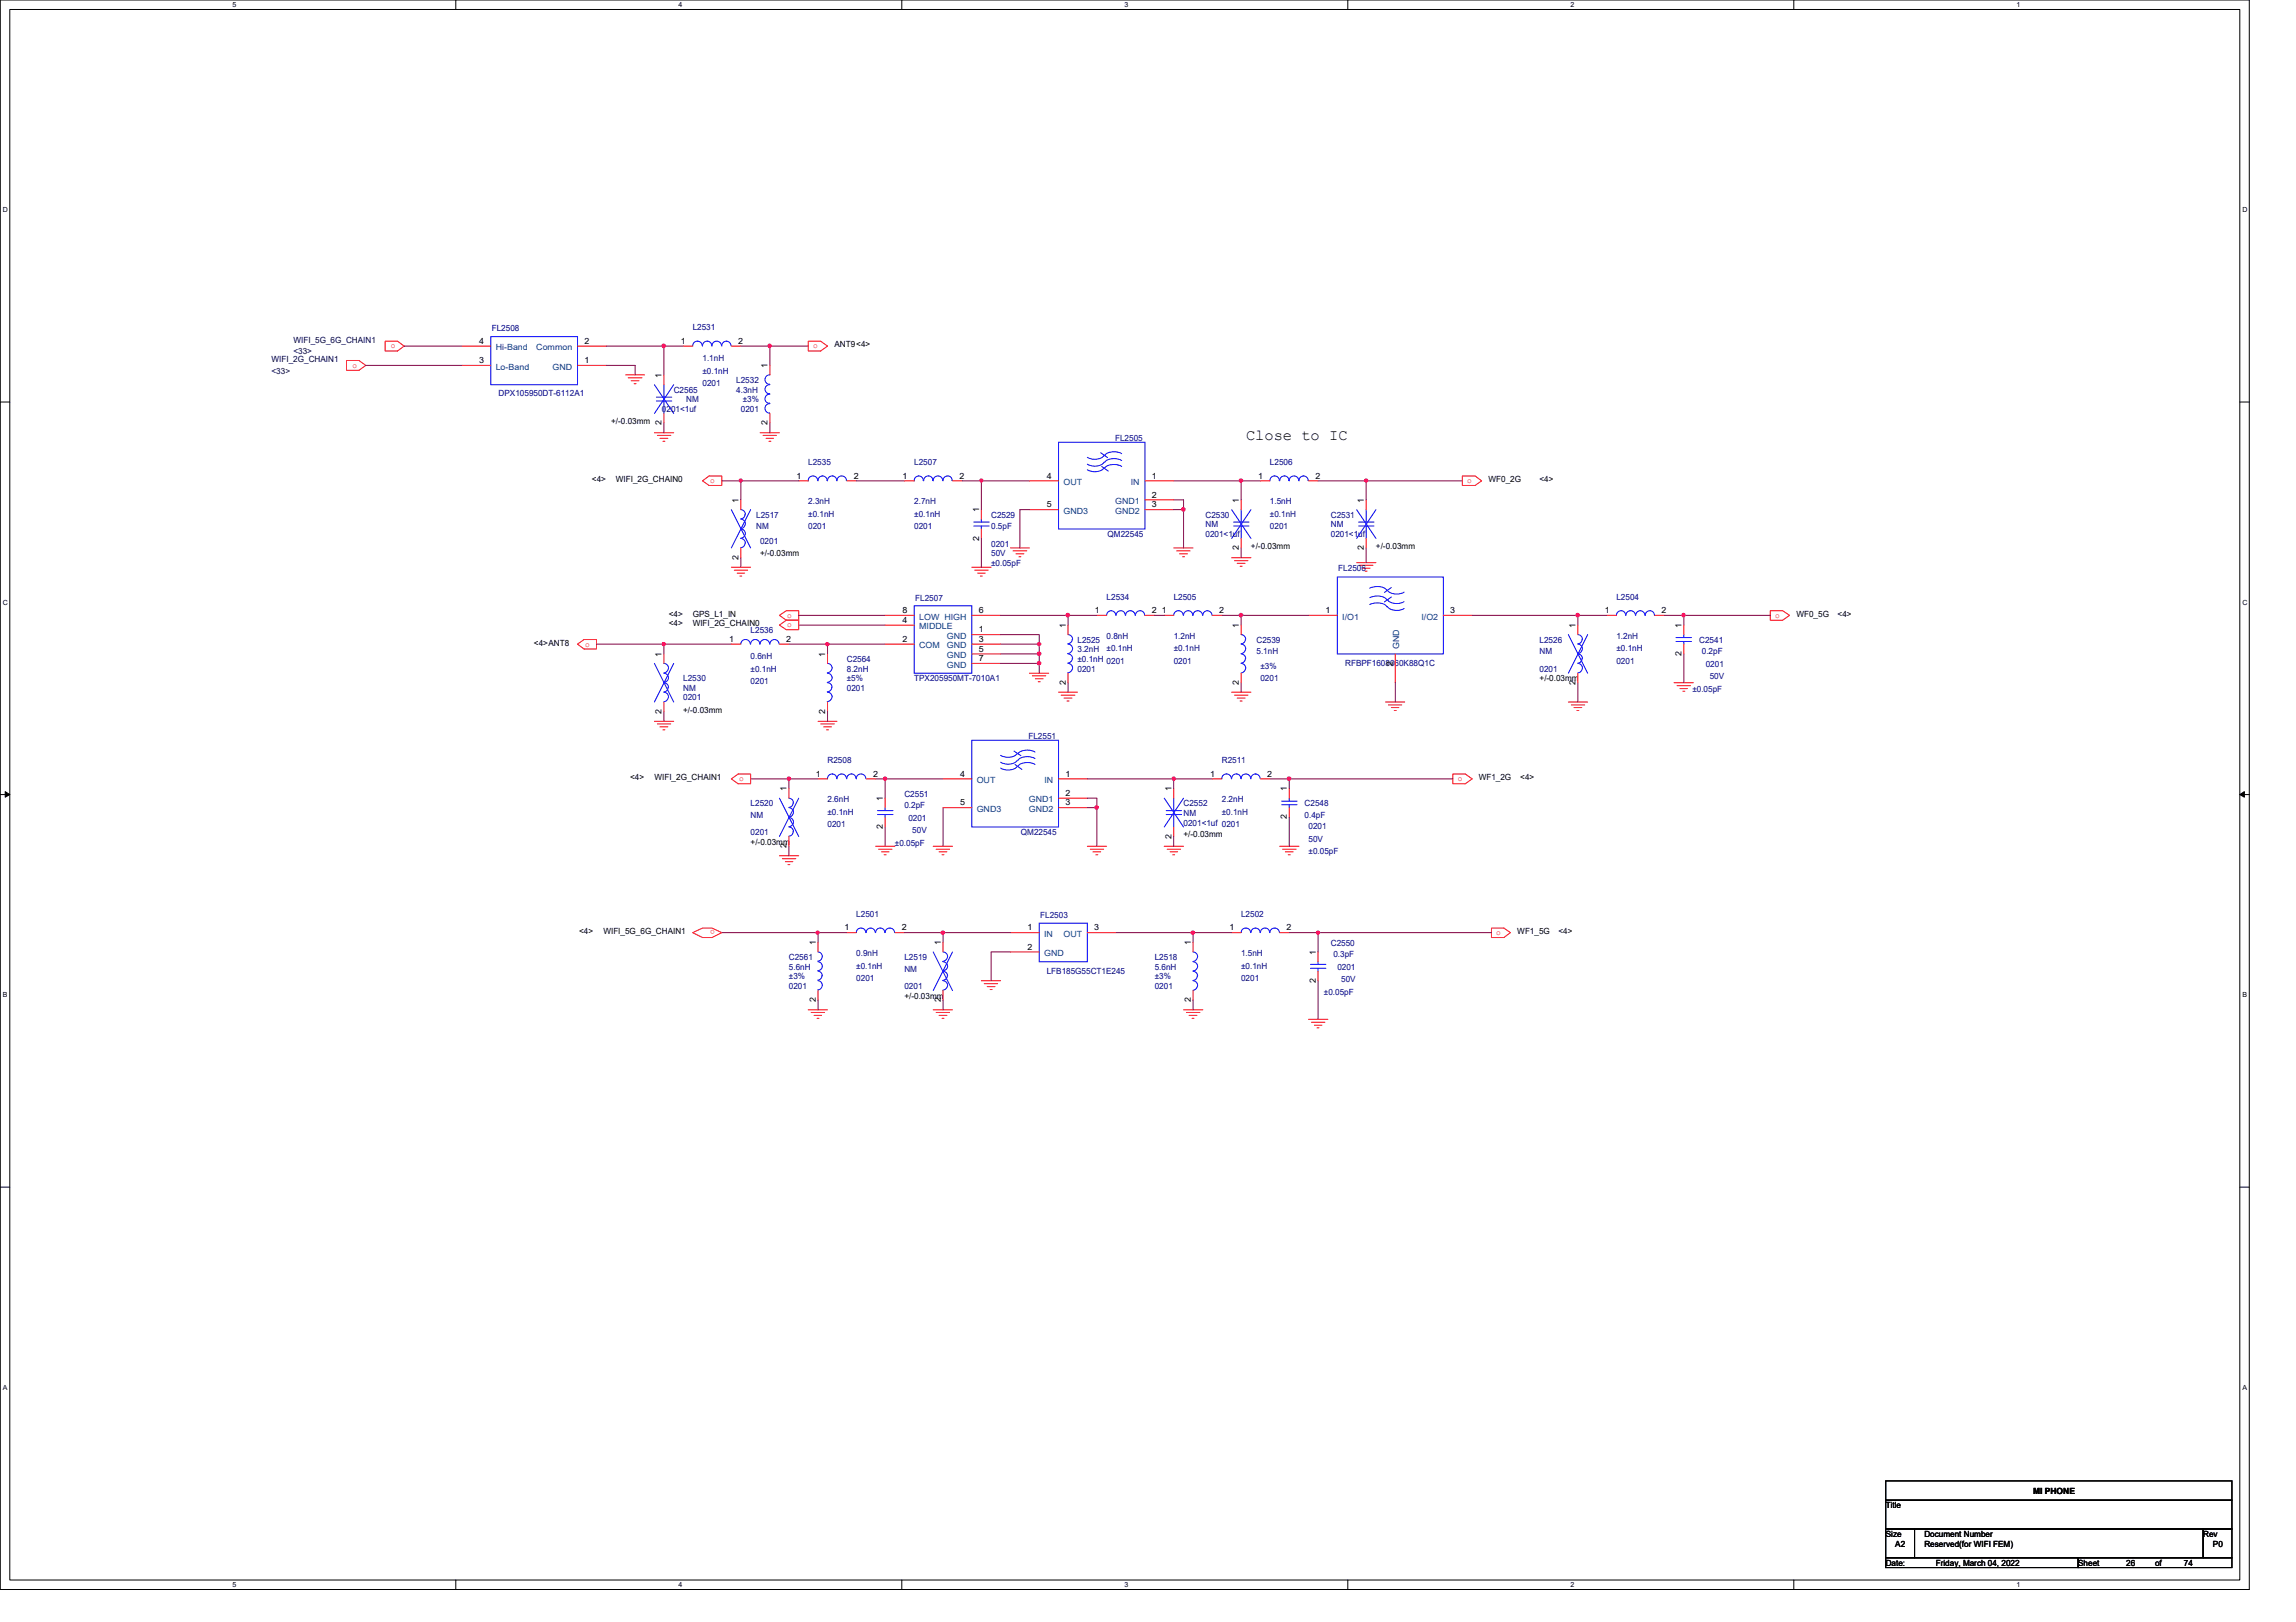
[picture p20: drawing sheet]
<svg xmlns="http://www.w3.org/2000/svg" width="297mm" height="210mm" viewBox="0 0 297 210" stroke-linecap="round" stroke-linejoin="round" font-family="sans-serif">
<defs><g id="words">
<text font-size="2" x="161.2" y="56.9">Close to IC</text>
<g font-size="1.1" fill="#000040">
<text x="35.1" y="46.9">WIFI_2G_CHAIN1</text>
<text x="38" y="44.4">WIFI_5G_6G_CHAIN1</text>
<text x="38" y="45.8">&lt;33&gt;</text>
<text x="35.1" y="48.3">&lt;33&gt;</text>
</g>
<g font-size="1.1" fill="#f00">
<text x="45.6" y="47.6">o</text>
<text x="50.5" y="45.1">o</text>
<text x="105.2" y="45.1">o</text>
<text x="91.9" y="62.5">o</text>
<text x="189.8" y="62.5">o</text>
<text x="75.7" y="83.7">o</text>
<text x="101.9" y="80">o</text>
<text x="101.9" y="81.2">o</text>
<text x="229.7" y="80">o</text>
<text x="95.6" y="101.1">o</text>
<text x="188.6" y="101.1">o</text>
<text x="92.5" y="120.4" transform="rotate(180 92.5 120.4)">o</text>
<text x="193.5" y="121">o</text>
</g>
<g font-size="1.1">
<text x="62" y="44.5">4</text>
<text x="62" y="47">3</text>
<text x="75.6" y="47">1</text>
<text x="75.6" y="44.5">2</text>
<text x="88.1" y="44.5">1</text>
<text x="95.5" y="44.5">2</text>
<text x="99.3" y="47.6" transform="rotate(-90 99.3 47.6)">1</text>
<text x="107.9" y="45">ANT9&lt;4&gt;</text>
<text x="85.6" y="48.9" transform="rotate(-90 85.6 48.9)">1</text>
<text x="79.1" y="54.8">+/-0.03mm</text>
<text x="85.6" y="55" transform="rotate(-90 85.6 55)">2</text>
<text x="99.3" y="55" transform="rotate(-90 99.3 55)">2</text>
<text x="76.6" y="62.4">&lt;4&gt;</text>
<text x="79.7" y="62.4">WIFI_2G_CHAIN0</text>
<text x="95.5" y="65.1" transform="rotate(-90 95.5 65.1)">1</text>
<text x="103" y="61.9">1</text>
<text x="110.4" y="61.9">2</text>
<text x="116.8" y="61.9">1</text>
<text x="124.1" y="61.9">2</text>
<text x="135.4" y="65.7">5</text>
<text x="135.4" y="61.9">4</text>
<text x="149" y="61.9">1</text>
<text x="149" y="65.7">3</text>
<text x="149" y="64.4">2</text>
<text x="160.3" y="65.1" transform="rotate(-90 160.3 65.1)">1</text>
<text x="162.8" y="61.9">1</text>
<text x="170.2" y="61.9">2</text>
<text x="176.4" y="65.1" transform="rotate(-90 176.4 65.1)">1</text>
<text x="192.6" y="62.4">WF0_2G</text>
<text x="199.2" y="62.4">&lt;4&gt;</text>
<text x="98.3" y="72">+/-0.03mm</text>
<text x="126.7" y="70" transform="rotate(-90 126.7 70)">2</text>
<text x="126.7" y="66.3" transform="rotate(-90 126.7 66.3)">1</text>
<text x="160.3" y="71.2" transform="rotate(-90 160.3 71.2)">2</text>
<text x="161.8" y="71">+/-0.03mm</text>
<text x="176.4" y="71.2" transform="rotate(-90 176.4 71.2)">2</text>
<text x="178" y="71">+/-0.03mm</text>
<text x="95.5" y="72.4" transform="rotate(-90 95.5 72.4)">2</text>
<text x="69.1" y="83.6">&lt;4&gt;ANT8</text>
<text x="86.5" y="81.1">&lt;4&gt;</text>
<text x="86.5" y="79.8">&lt;4&gt;</text>
<text x="89.6" y="79.8">GPS_L1_IN</text>
<text x="89.6" y="81.1">WIFI_2G_CHAIN0</text>
<text x="94.3" y="83.1">1</text>
<text x="101.7" y="83.1">2</text>
<text x="116.8" y="83.1">2</text>
<text x="116.8" y="79.3">8</text>
<text x="116.8" y="80.6">4</text>
<text x="126.6" y="79.3">6</text>
<text x="126.6" y="83.1">3</text>
<text x="126.6" y="81.8">1</text>
<text x="137.9" y="81.2" transform="rotate(-90 137.9 81.2)">1</text>
<text x="141.6" y="79.3">1</text>
<text x="149" y="79.3">2</text>
<text x="150.3" y="79.3">1</text>
<text x="157.7" y="79.3">2</text>
<text x="160.3" y="81.2" transform="rotate(-90 160.3 81.2)">1</text>
<text x="171.5" y="79.3">1</text>
<text x="187.6" y="79.3">3</text>
<text x="203.8" y="81.2" transform="rotate(-90 203.8 81.2)">1</text>
<text x="207.6" y="79.3">1</text>
<text x="215" y="79.3">2</text>
<text x="217.5" y="81.2" transform="rotate(-90 217.5 81.2)">1</text>
<text x="232.4" y="79.8">WF0_5G</text>
<text x="237.7" y="79.8">&lt;4&gt;</text>
<text x="85.6" y="85" transform="rotate(-90 85.6 85)">1</text>
<text x="106.8" y="85" transform="rotate(-90 106.8 85)">1</text>
<text x="126.6" y="84.3">5</text>
<text x="126.6" y="85.6">7</text>
<text x="137.9" y="88.6" transform="rotate(-90 137.9 88.6)">2</text>
<text x="160.3" y="88.6" transform="rotate(-90 160.3 88.6)">2</text>
<text x="180.2" y="86.1" transform="rotate(-90 180.2 86.1)">2</text>
<text x="199.2" y="88.2">+/-0.03mm</text>
<text x="203.8" y="88.6" transform="rotate(-90 203.8 88.6)">2</text>
<text x="217.5" y="84.9" transform="rotate(-90 217.5 84.9)">2</text>
<text x="85.6" y="92.4" transform="rotate(-90 85.6 92.4)">2</text>
<text x="88.4" y="92.3">+/-0.03mm</text>
<text x="106.8" y="92.4" transform="rotate(-90 106.8 92.4)">2</text>
<text x="81.5" y="101">&lt;4&gt;</text>
<text x="84.7" y="101">WIFI_2G_CHAIN1</text>
<text x="105.5" y="100.5">1</text>
<text x="112.9" y="100.5">2</text>
<text x="124.2" y="100.5">4</text>
<text x="137.8" y="100.5">1</text>
<text x="156.5" y="100.5">1</text>
<text x="164" y="100.5">2</text>
<text x="191.3" y="101">WF1_2G</text>
<text x="196.7" y="101">&lt;4&gt;</text>
<text x="101.8" y="102.4" transform="rotate(-90 101.8 102.4)">1</text>
<text x="114.2" y="107.3" transform="rotate(-90 114.2 107.3)">2</text>
<text x="114.2" y="103.6" transform="rotate(-90 114.2 103.6)">1</text>
<text x="124.2" y="104.2">5</text>
<text x="137.8" y="104.2">3</text>
<text x="137.8" y="103">2</text>
<text x="151.6" y="102.4" transform="rotate(-90 151.6 102.4)">1</text>
<text x="166.5" y="106" transform="rotate(-90 166.5 106)">2</text>
<text x="166.5" y="102.4" transform="rotate(-90 166.5 102.4)">1</text>
<text x="97.1" y="109.3">+/-0.03mm</text>
<text x="101.8" y="109.8" transform="rotate(-90 101.8 109.8)">2</text>
<text x="151.6" y="108.5" transform="rotate(-90 151.6 108.5)">2</text>
<text x="153.1" y="108.3">+/-0.03mm</text>
<text x="74.9" y="120.9">&lt;4&gt;</text>
<text x="78.1" y="120.9">WIFI_5G_6G_CHAIN1</text>
<text x="105.5" y="122.3" transform="rotate(-90 105.5 122.3)">1</text>
<text x="109.3" y="120.4">1</text>
<text x="116.7" y="120.4">2</text>
<text x="121.7" y="122.3" transform="rotate(-90 121.7 122.3)">1</text>
<text x="132.9" y="120.4">1</text>
<text x="132.9" y="122.9">2</text>
<text x="141.6" y="120.4">3</text>
<text x="154" y="122.3" transform="rotate(-90 154 122.3)">1</text>
<text x="159" y="120.4">1</text>
<text x="166.5" y="120.4">2</text>
<text x="170.2" y="123.6" transform="rotate(-90 170.2 123.6)">1</text>
<text x="196.3" y="120.9">WF1_5G</text>
<text x="201.6" y="120.9">&lt;4&gt;</text>
<text x="105.5" y="129.7" transform="rotate(-90 105.5 129.7)">2</text>
<text x="117" y="129.2">+/-0.03mm</text>
<text x="121.7" y="129.7" transform="rotate(-90 121.7 129.7)">2</text>
<text x="154" y="129.7" transform="rotate(-90 154 129.7)">2</text>
<text x="170.2" y="127.2" transform="rotate(-90 170.2 127.2)">2</text>
<text x="244" y="195.2">Title</text>
<text x="263" y="193.3">MI PHONE</text>
<text x="244" y="198.9">Size</text>
<text x="244" y="202.7">Date:</text>
<text x="245.2" y="200.2">A2</text>
<text x="249" y="198.9">Document Number</text>
<text x="249" y="200.2">Reserved(for WIFI FEM)</text>
<text x="250.4" y="202.7">Friday, March 04, 2022</text>
<text x="268.9" y="202.7">Sheet</text>
<text x="275.1" y="202.7">26</text>
<text x="278.8" y="202.7">of</text>
<text x="282.5" y="202.7">74</text>
<text x="285" y="198.9">Rev</text>
<text x="286.3" y="200.2">P0</text>
</g>
<g font-size="1.1" fill="#000080">
<text x="63.6" y="42.8">FL2508</text>
<text x="89.6" y="42.8">L2531</text>
<text x="90.9" y="46.7">1.1nH</text>
<text x="64.5" y="51.3">DPX105950DT-6112A1</text>
<text x="85.6" y="53.3">0201&lt;1uf</text>
<text x="87.2" y="50.8">C2565</text>
<text x="88.8" y="52.1">NM</text>
<text x="90.9" y="48.3">±0.1nH</text>
<text x="90.9" y="50">0201</text>
<text x="95.2" y="49.6">L2532</text>
<text x="95.2" y="50.8">4.3nH</text>
<text x="95.8" y="53.3">0201</text>
<text x="96.1" y="52.1">±3%</text>
<text x="144.3" y="57.1">FL2505</text>
<text x="104.6" y="60.2">L2535</text>
<text x="104.6" y="65.3">2.3nH</text>
<text x="118.3" y="60.2">L2507</text>
<text x="118.3" y="65.3">2.7nH</text>
<text x="164.3" y="60.2">L2506</text>
<text x="164.3" y="65.3">1.5nH</text>
<text x="97.8" y="67">L2517</text>
<text x="97.8" y="68.5">NM</text>
<text x="98.3" y="70.4">0201</text>
<text x="104.6" y="66.9">±0.1nH</text>
<text x="104.6" y="68.5">0201</text>
<text x="118.3" y="66.9">±0.1nH</text>
<text x="118.3" y="68.5">0201</text>
<text x="128.2" y="67">C2529</text>
<text x="128.2" y="68.5">0.5pF</text>
<text x="128.2" y="70.7">0201</text>
<text x="128.2" y="72">50V</text>
<text x="143.3" y="69.5">QM22545</text>
<text x="156" y="67">C2530</text>
<text x="156" y="68.2">NM</text>
<text x="156" y="69.5">0201&lt;1uf</text>
<text x="164.3" y="66.9">±0.1nH</text>
<text x="164.3" y="68.5">0201</text>
<text x="172.2" y="67">C2531</text>
<text x="172.2" y="68.2">NM</text>
<text x="172.2" y="69.5">0201&lt;1uf</text>
<text x="118.4" y="77.7">FL2507</text>
<text x="128.2" y="73.2">±0.05pF</text>
<text x="143.2" y="77.6">L2534</text>
<text x="151.8" y="77.6">L2505</text>
<text x="173.1" y="74">FL2506</text>
<text x="209.1" y="77.6">L2504</text>
<text x="97.1" y="82">L2536</text>
<text x="139.4" y="83.2">L2525</text>
<text x="143.2" y="82.7">0.8nH</text>
<text x="151.8" y="82.7">1.2nH</text>
<text x="162.6" y="83.2">C2539</text>
<text x="199.2" y="83.2">L2526</text>
<text x="209.1" y="82.7">1.2nH</text>
<text x="219.8" y="83.2">C2541</text>
<text x="88.4" y="88.2">L2530</text>
<text x="88.4" y="89.4">NM</text>
<text x="97.1" y="85.3">0.6nH</text>
<text x="97.1" y="86.9">±0.1nH</text>
<text x="97.1" y="88.5">0201</text>
<text x="109.6" y="85.7">C2564</text>
<text x="109.6" y="86.9">8.2nH</text>
<text x="109.6" y="88.2">±5%</text>
<text x="109.6" y="89.4">0201</text>
<text x="118.3" y="88.2">TPX205950MT-7010A1</text>
<text x="139.4" y="84.4">3.2nH</text>
<text x="139.4" y="85.7">±0.1nH 0201</text>
<text x="139.4" y="86.9">0201</text>
<text x="143.2" y="84.3">±0.1nH</text>
<text x="151.8" y="84.3">±0.1nH</text>
<text x="151.8" y="85.9">0201</text>
<text x="162.6" y="84.7">5.1nH</text>
<text x="163.1" y="86.5">±3%</text>
<text x="163.1" y="88.2">0201</text>
<text x="174" y="86.2">RFBPF1608060K88Q1C</text>
<text x="199.2" y="84.7">NM</text>
<text x="199.2" y="86.9">0201</text>
<text x="209.1" y="84.3">±0.1nH</text>
<text x="209.1" y="85.9">0201</text>
<text x="218.9" y="89.5">±0.05pF</text>
<text x="220.2" y="84.7">0.2pF</text>
<text x="220.7" y="86.3">0201</text>
<text x="221.2" y="87.9">50V</text>
<text x="88.4" y="90.6">0201</text>
<text x="133.1" y="95.6">FL2551</text>
<text x="107.1" y="98.8">R2508</text>
<text x="158.1" y="98.8">R2511</text>
<text x="97.1" y="104.4">L2520</text>
<text x="97.1" y="105.8">NM</text>
<text x="107.1" y="103.8">2.6nH</text>
<text x="107.1" y="105.5">±0.1nH</text>
<text x="107.1" y="107.1">0201</text>
<text x="117" y="103.1">C2551</text>
<text x="117" y="104.6">0.2pF</text>
<text x="117.5" y="106.2">0201</text>
<text x="118" y="107.8">50V</text>
<text x="153.1" y="104.4">C2552</text>
<text x="153.1" y="105.6">NM</text>
<text x="153.1" y="106.9">0201&lt;1uf 0201</text>
<text x="158.1" y="103.8">2.2nH</text>
<text x="158.1" y="105.5">±0.1nH</text>
<text x="168.8" y="104.4">C2548</text>
<text x="168.8" y="105.8">0.4pF</text>
<text x="169.3" y="107.3">0201</text>
<text x="97.1" y="108.1">0201</text>
<text x="115.8" y="109.4">±0.05pF</text>
<text x="132.1" y="108.1">QM22545</text>
<text x="169.3" y="109">50V</text>
<text x="169.3" y="110.6">±0.05pF</text>
<text x="110.8" y="118.7">L2501</text>
<text x="134.6" y="118.8">FL2503</text>
<text x="160.6" y="118.7">L2502</text>
<text x="102.1" y="124.2">C2561</text>
<text x="102.1" y="125.5">5.6nH</text>
<text x="110.8" y="123.7">0.9nH</text>
<text x="110.8" y="125.4">±0.1nH</text>
<text x="117" y="124.2">L2519</text>
<text x="117" y="125.7">NM</text>
<text x="135.4" y="126">LFB185G55CT1E245</text>
<text x="149.4" y="124.2">L2518</text>
<text x="149.4" y="125.5">5.6nH</text>
<text x="160.6" y="123.7">1.5nH</text>
<text x="160.6" y="125.4">±0.1nH</text>
<text x="172.2" y="122.4">C2550</text>
<text x="172.5" y="123.9">0.3pF</text>
<text x="173" y="125.5">0201</text>
<text x="102.1" y="126.7">±3%</text>
<text x="102.1" y="128">0201</text>
<text x="110.8" y="127">0201</text>
<text x="117" y="128">0201</text>
<text x="149.4" y="126.7">±3%</text>
<text x="149.4" y="128">0201</text>
<text x="160.6" y="127">0201</text>
<text x="171.3" y="128.7">±0.05pF</text>
<text x="173.5" y="127.1">50V</text>
</g>
<g font-size="1.1" fill="#004080">
<text x="64.1" y="45.3">Hi-Band</text>
<text x="64.1" y="47.8">Lo-Band</text>
<text x="69.4" y="45.3">Common</text>
<text x="71.5" y="47.8">GND</text>
<text x="137.6" y="62.8">OUT</text>
<text x="144.3" y="65.2">GND1</text>
<text x="146.3" y="62.8">IN</text>
<text x="137.6" y="66.5">GND3</text>
<text x="144.3" y="66.5">GND2</text>
<text x="118.9" y="83.9">COM</text>
<text x="118.9" y="80.2">LOW HIGH</text>
<text x="118.9" y="81.5">MIDDLE</text>
<text x="122.5" y="83.9">GND</text>
<text x="122.5" y="82.7">GND</text>
<text x="173.6" y="80.2">I/O1</text>
<text x="181" y="84" transform="rotate(-90 181 84)">GND</text>
<text x="183.9" y="80.2">I/O2</text>
<text x="122.5" y="85.2">GND</text>
<text x="122.5" y="86.4">GND</text>
<text x="126.4" y="101.3">OUT</text>
<text x="135.1" y="101.3">IN</text>
<text x="126.4" y="105.1">GND3</text>
<text x="133.1" y="105.1">GND2</text>
<text x="133.1" y="103.8">GND1</text>
<text x="135.1" y="121.2">IN</text>
<text x="135.1" y="123.7">GND</text>
<text x="137.6" y="121.2">OUT</text>
</g>
<g font-size=".9">
<text x="30.1" y=".9">5</text>
<text x="87.8" y=".9">4</text>
<text x="145.5" y=".9">3</text>
<text x="203.2" y=".9">2</text>
<text x="260.9" y=".9">1</text>
<text x=".4" y="27.4">D</text>
<text x="290.1" y="27.4">D</text>
<text x=".4" y="78.2">C</text>
<text x="290.1" y="78.2">C</text>
<text x=".4" y="129">B</text>
<text x="290.1" y="129">B</text>
<text x=".4" y="179.8">A</text>
<text x="290.1" y="179.8">A</text>
<text x="30.1" y="205.4">5</text>
<text x="87.8" y="205.4">4</text>
<text x="145.5" y="205.4">3</text>
<text x="203.2" y="205.4">2</text>
<text x="260.9" y="205.4">1</text>
</g>
</g></defs>
<path d="M0 0h291v205.7h-291zM1.3 1.2h288.5v203.3h-288.5z" fill="none" stroke="#000" stroke-width=".13"/>
<g fill="#fff">
<path d="M30.1 .1h.5v1h-.5z"/>
<path d="M30.1 204.6h.5v1h-.5z"/>
</g>
<path d="M59 0v1.2M59 204.5v1.2" fill="none" stroke="#000" stroke-width=".13"/>
<g fill="#fff">
<path d="M87.8 .1h.5v1h-.5z"/>
<path d="M87.8 204.6h.5v1h-.5z"/>
</g>
<path d="M116.7 0v1.2M116.7 204.5v1.2" fill="none" stroke="#000" stroke-width=".13"/>
<g fill="#fff">
<path d="M145.5 .1h.5v1h-.5z"/>
<path d="M145.5 204.6h.5v1h-.5z"/>
</g>
<path d="M174.4 0v1.2M174.4 204.5v1.2" fill="none" stroke="#000" stroke-width=".13"/>
<g fill="#fff">
<path d="M203.2 .1h.5v1h-.5z"/>
<path d="M203.2 204.6h.5v1h-.5z"/>
</g>
<path d="M232.1 0v1.2M232.1 204.5v1.2" fill="none" stroke="#000" stroke-width=".13"/>
<g fill="#fff">
<path d="M260.9 .1h.5v1h-.5z"/>
<path d="M260.9 204.6h.5v1h-.5z"/>
<path d="M.4 26.6h.6v1h-.6z"/>
<path d="M290.1 26.6h.6v1h-.6z"/>
<path d="M.4 77.4h.6v1h-.6z"/>
<path d="M290.1 77.4h.6v1h-.6z"/>
</g>
<path d="M0 52h1.3M289.8 52h1.2" fill="none" stroke="#000" stroke-width=".13"/>
<g fill="#fff">
<path d="M.4 128.2h.6v1h-.6z"/>
<path d="M290.1 128.2h.6v1h-.6z"/>
</g>
<path d="M0 102.8h1.3M.7 102.4l.6 .4-.6 .4zM289.8 102.8h1.2M289.8 102.8l.6-.4v.8z" fill="none" stroke="#000" stroke-width=".13"/>
<path d="M.7 102.4l.6 .4-.6 .4zM289.8 102.8l.6-.4v.8z" fill="#000"/>
<g fill="#fff">
<path d="M.4 179h.5v1h-.5z"/>
<path d="M290.1 179h.6v1h-.6z"/>
</g>
<path d="M0 153.6h1.3M289.8 153.6h1.2M244 191.6h44.8v2.5h-44.8zM244 194.1h44.8v3.8h-44.8zM244 197.9h3.7v3.7h-3.7zM247.7 197.9h37.3v3.7h-37.3zM285 197.9h3.8v3.7h-3.8zM244 201.6h24.9v1.3h-24.9zM268.9 201.6h19.9v1.3h-19.9z" fill="none" stroke="#000" stroke-width=".13"/>
<g fill="none" stroke="#f00" stroke-width=".13">
<path d="M44.8 46.7h1.6l.9 .6-.9 .6h-1.6zM49.8 44.2h1.6l.9 .6-.9 .6h-1.6zM59.8 44.8h3.7M59.8 47.3h3.7M74.7 44.8h3.7M74.7 47.3h3.7M80.9 48.5h2.5M81.3 48.9h1.8M81.7 49.3h1M82 49.7h.3M84.7 56h2.5M85 56.3h1.8"/>
<path d="M85.4 56.7h1M85.8 57.1h.2M85.9 48.5v1.3M85.9 53.5v1.2M88.4 44.8h1.2M94.6 44.8h1.2M98.3 56h2.5M98.7 56.3h1.8M99.1 56.7h1M99.5 57.1h.2M99.6 47.3v1.2M99.6 53.5v1.2"/>
<path d="M104.6 44.2h1.6l.9 .6-.9 .6h-1.6zM90.9 62.2l.8-.6h1.7v1.2h-1.7zM94.6 73.4h2.5M95 73.8h1.7M95.4 74.2h.9M95.7 74.5h.3M95.8 64.7v1.3M95.8 70.9v1.3M100.8 79.6l.9-.6h1.6v1.3h-1.6zM103.3 62.2h1.3M109.6 62.2h1.2M114.5 79.6h3.8"/>
<path d="M117 62.2h1.3M123.2 62.2h1.3M125.7 73.4h2.5M125.7 79.6h3.8M126.1 73.8h1.7M126.5 74.2h1M126.8 74.5h.3M127 66v1.2M127 68.5v1.2M130.7 70.9h2.5M131.1 71.3h1.7M131.4 71.7h1.1"/>
<path d="M131.8 72.1h.3M133.2 62.2h3.7M133.2 66h3.7M141.9 79.6h1.3M148.1 62.2h3.7M148.1 66h3.7M148.1 64.7h3.7M148.1 79.6h1.3M150.6 79.6h1.2M151.8 70.9h2.5M152.2 71.3h1.8M152.6 71.7h1"/>
<path d="M153 72.1h.2M156.8 79.6h1.3M159.3 72.2h2.5M159.7 72.6h1.8M160.1 72.9h1M160.4 73.3h.3M160.6 64.7v1.3M160.6 69.7v1.2M163.1 62.2h1.2M169.3 79.6h3.7M169.3 62.2h1.2M175.5 72.8h2.5"/>
<path d="M175.9 73.2h1.7M176.3 73.5h.9M176.6 73.9h.3M176.7 64.7v1.3M176.7 69.7v1.2M186.7 79.6h3.8M189.2 61.6h1.6l.9 .6-.9 .6h-1.6zM207.9 79.6h1.2M214.1 79.6h1.2M229 79h1.6l.9 .6-.9 .7h-1.6zM74.7 83.4l.9-.6h1.6v1.2h-1.6zM84.7 93.3h2.5"/>
<path d="M85 93.7h1.8M85.4 94.1h1M85.8 94.4h.2M85.9 84.6v1.3M85.9 90.8v1.3M94.6 83.4h1.2M100.8 80.9l.9-.6h1.6v1.2h-1.6zM100.8 83.4h1.3M105.8 93.3h2.5M106.2 93.7h1.7M106.5 94.1h1.1M106.9 94.4h.3"/>
<path d="M107.1 84.6v1.3M107.1 90.8v1.3M114.5 80.9h3.8M114.5 83.4h3.8M125.7 83.4h3.8M125.7 84.6h3.8M125.7 85.9h3.8M125.7 82.1h3.8M133.2 87.1h2.5M133.6 87.5h1.7M133.9 87.8h1.1M134.3 88.2h.3"/>
<path d="M136.9 89.6h2.5M137.3 90h1.8M137.7 90.3h1M138 90.7h.3M138.2 80.9v1.2M138.2 87.1v1.3M159.3 89.6h2.5M159.7 90h1.8M160.1 90.3h1M160.4 90.7h.3M160.6 80.9v1.2M160.6 87.1v1.3"/>
<path d="M179.2 90.8h2.5M179.6 91.2h1.8M180 91.6h1M180.4 91.9h.2M180.5 84.6v3.8M202.9 90.8h2.5M203.3 91.2h1.7M203.6 91.6h1M204 91.9h.3M204.1 80.9v1.2M204.1 87.1v1.3M216.6 88.3h2.5"/>
<path d="M217 88.7h1.7M217.3 89.1h1M217.7 89.5h.3M217.8 80.9v1.2M217.8 83.4v1.2M94.6 100.8l.9-.6h1.6v1.2h-1.6zM100.8 110.7h2.5M101.2 111.1h1.8M101.6 111.5h1M101.9 111.9h.3M102.1 102v1.3M102.1 108.2v1.3"/>
<path d="M105.8 100.8h1.3M112.1 100.8h1.2M113.3 109.5h2.5M113.7 109.9h1.7M114 110.2h1M114.4 110.6h.2M114.5 103.3v1.2M114.5 105.8v1.2M120.7 109.5h2.5M121.1 109.9h1.7M121.5 110.2h1M121.9 110.6h.2"/>
<path d="M122 100.8h3.7M122 104.5h3.7M136.9 100.8h3.8M136.9 104.5h3.8M136.9 103.3h3.8M140.7 109.5h2.5M141.1 109.9h1.7M141.4 110.2h1M141.8 110.6h.2M150.6 109.5h2.5M151 109.9h1.7M151.4 110.2h1"/>
<path d="M151.7 110.6h.3M151.8 102v1.3M151.8 107v1.2M156.8 100.8h1.3M163.1 100.8h1.2M165.6 109.5h2.5M165.9 109.9h1.8M166.3 110.2h1M166.7 110.6h.2M166.8 102v1.3M166.8 104.5v1.3M188 100.2h1.6l.9 .6-.9 .6h-1.6z"/>
<path d="M89.6 120.7l1.3-.6h1.2l1.3 .6-1.3 .6h-1.2zM104.6 130.7h2.5M104.9 131h1.8M105.3 131.4h1M105.7 131.8h.3M105.8 122v1.2M105.8 128.2v1.2M109.6 120.7h1.2M115.8 120.7h1.2M120.7 130.7h2.5M121.1 131h1.7M121.5 131.4h1"/>
<path d="M121.9 131.8h.2M122 122v1.2M122 128.2v1.2M127 126.9h2.5M127.3 127.3h1.8M127.7 127.7h1M128.1 128.1h.3M130.7 120.7h3.7M130.7 123.2h3.7M140.7 120.7h3.7M153.1 130.7h2.5M153.5 131h1.7"/>
<path d="M153.8 131.4h1.1M154.2 131.8h.3M154.3 122v1.2M154.3 128.2v1.2M159.3 120.7h1.3M165.6 120.7h1.2M169.3 131.9h2.5M169.7 132.3h1.7M170 132.7h1M170.4 133h.2M170.5 123.2v1.3M170.5 125.7v1.2"/>
<path d="M193 120.1h1.6l.8 .6-.8 .6h-1.6z"/>
</g>
<g fill="none" stroke="#00f" stroke-width=".13">
<path d="M63.5 43.6h11.2v6.2h-11.2zM84.7 49.8l2.5 3.7M84.9 51.4h2M84.9 51.9h2M85.9 49.8v1.6M85.9 51.9v1.6M87.2 49.8l-2.5 3.7M90.8 44.7a.61 .61 0 0 0-.6-.5 .61 .61 0 0 0-.6 .6M92.1 44.7a.59 .59 0 0 0-.6-.5 .59 .59 0 0 0-.6 .6M93.3 44.7a.61 .61 0 0 0-.6-.5 .61 .61 0 0 0-.6 .6M94.6 44.7a.59 .59 0 0 0-.6-.5 .59 .59 0 0 0-.6 .6M99.6 48.5a.61 .61 0 0 0-.6 .6 .61 .61 0 0 0 .6 .6"/>
<path d="M99.6 49.8a.57 .57 0 0 0-.6 .5 .57 .57 0 0 0 .6 .6M99.6 51a.57 .57 0 0 0-.6 .6 .57 .57 0 0 0 .6 .6M99.6 52.2a.61 .61 0 0 0-.6 .6 .61 .61 0 0 0 .6 .7v-.1M136.9 57.2h11.2v11.3h-11.2zM142.4 58.6l.9 .6M142.8 59.8a1.77 1.77 0 0 1-2.1 .3M142.8 58.9a1.77 1.77 0 0 1-2.1 .3M145.1 58.7l-.4-.2a1.7 1.7 0 0 0-1.8 .5M145.1 59.6l-.4-.2a1.7 1.7 0 0 0-1.8 .5M94.6 66l2.5 4.9M95.8 67.2a.61 .61 0 0 1 .6 .6 .61 .61 0 0 1-.6 .6M95.8 68.5a.59 .59 0 0 1 .6 .5 .59 .59 0 0 1-.6 .6"/>
<path d="M95.8 66a.59 .59 0 0 1 .6 .5 .59 .59 0 0 1-.6 .6M95.8 69.7a.59 .59 0 0 1 .6 .6 .59 .59 0 0 1-.6 .6M97.1 66l-2.5 4.9M105.7 62.2a.59 .59 0 0 0-.5-.6 .59 .59 0 0 0-.6 .6M107 62.2a.57 .57 0 0 0-.6-.6 .57 .57 0 0 0-.6 .6M108.2 62.2a.57 .57 0 0 0-.6-.6 .57 .57 0 0 0-.5 .6M109.5 62.2a.59 .59 0 0 0-.6-.6 .59 .59 0 0 0-.6 .6M118.3 78.4h7.4v8.7h-7.4zM119.4 62.2a.57 .57 0 0 0-.6-.6 .57 .57 0 0 0-.5 .6M120.6 62.2a.57 .57 0 0 0-.5-.6 .57 .57 0 0 0-.6 .6M121.9 62.2a.59 .59 0 0 0-.6-.6 .59 .59 0 0 0-.6 .6M123.1 62.2a.57 .57 0 0 0-.5-.6 .57 .57 0 0 0-.6 .6"/>
<path d="M126 67.6h2M126 68.1h2M127 67.2v.4M127 68.1v.4M142.5 60.4l.9 .6M142.8 60.5a1.77 1.77 0 0 1-2.1 .3M144.4 79.6a.59 .59 0 0 0-.6-.6 .59 .59 0 0 0-.6 .6M145.1 60.4a1.91 1.91 0 0 0-2.2 .2M145.6 79.6a.59 .59 0 0 0-.6-.6 .59 .59 0 0 0-.6 .6M146.9 79.6a.61 .61 0 0 0-.7-.6 .61 .61 0 0 0-.6 .6M148.1 79.6a.59 .59 0 0 0-.6-.6 .59 .59 0 0 0-.6 .6M153.1 79.6a.61 .61 0 0 0-.6-.6 .61 .61 0 0 0-.7 .6"/>
<path d="M154.3 79.6a.59 .59 0 0 0-.6-.6 .59 .59 0 0 0-.6 .6M155.6 79.6a.61 .61 0 0 0-.6-.6 .61 .61 0 0 0-.7 .6M156.8 79.6a.59 .59 0 0 0-.6-.6 .59 .59 0 0 0-.6 .6M159.3 66l2.5 3.7M159.6 67.6h2M159.6 68.1h2M160.6 66v1.6M160.6 68.1v1.6M161.8 66l-2.5 3.7M165.5 62.2a.59 .59 0 0 0-.6-.6 .59 .59 0 0 0-.6 .6M166.7 62.2a.57 .57 0 0 0-.6-.6 .57 .57 0 0 0-.5 .6M168 62.2a.59 .59 0 0 0-.6-.6 .59 .59 0 0 0-.6 .6"/>
<path d="M169.2 62.2a.57 .57 0 0 0-.6-.6 .57 .57 0 0 0-.5 .6M173 74.7h13.7v9.9h-13.7zM175.5 66l2.5 3.7M175.8 67.6h2M175.8 68.1h2M176.7 66v1.6M176.7 68.1v1.6M177.2 76.1l.7-.2a1.58 1.58 0 0 1 1.5 .5M177.2 77.3l.7-.2a1.57 1.57 0 0 1 1.5 .5M177.2 78.2l.7-.2a1.58 1.58 0 0 1 1.5 .5M178 66l-2.5 3.7M179.5 76.4a1.78 1.78 0 0 0 2.1 .2"/>
<path d="M179.5 77.6a1.78 1.78 0 0 0 2.1 .3M179.5 78.5a1.78 1.78 0 0 0 2.1 .2M180 76l-.9 .7M180 77.3l-.9 .6M210.3 79.6a.59 .59 0 0 0-.6-.6 .59 .59 0 0 0-.6 .6M211.6 79.6a.61 .61 0 0 0-.6-.6 .61 .61 0 0 0-.6 .6M212.8 79.6a.59 .59 0 0 0-.6-.6 .59 .59 0 0 0-.6 .6M214 79.6a.59 .59 0 0 0-.6-.6 .59 .59 0 0 0-.5 .6M84.7 85.9l2.5 4.9M85.9 85.9a.61 .61 0 0 1 .6 .6 .61 .61 0 0 1-.6 .6M85.9 87.1a.59 .59 0 0 1 .6 .6 .59 .59 0 0 1-.6 .6M85.9 89.6a.61 .61 0 0 1 .6 .6 .61 .61 0 0 1-.6 .6"/>
<path d="M85.9 88.4a.59 .59 0 0 1 .6 .5 .59 .59 0 0 1-.6 .6M87.2 85.9l-2.5 4.9M97.1 83.4a.61 .61 0 0 0-.6-.6 .61 .61 0 0 0-.7 .6M98.3 83.4a.59 .59 0 0 0-.6-.6 .59 .59 0 0 0-.6 .6M99.6 83.4a.61 .61 0 0 0-.6-.6 .61 .61 0 0 0-.7 .6M100.8 83.4a.59 .59 0 0 0-.6-.6 .59 .59 0 0 0-.6 .6M107.1 85.9a.61 .61 0 0 1 .6 .6 .61 .61 0 0 1-.7 .6M107.1 87.1a.59 .59 0 0 1 .6 .6 .59 .59 0 0 1-.7 .6M107.1 89.6a.61 .61 0 0 1 .6 .6 .61 .61 0 0 1-.7 .6M107.1 88.4a.58 .58 0 0 1 .5 .4 .58 .58 0 0 1-.3 .7h-.3M125.7 95.8h11.2v11.2h-11.2zM131.2 97.2l.9 .6"/>
<path d="M131.3 98.9l.9 .7M131.6 97.5a1.78 1.78 0 0 1-2.1 .2M131.6 98.4a1.77 1.77 0 0 1-2.1 .2M131.6 99.1a1.77 1.77 0 0 1-2.1 .3M133.9 97.3l-.4-.2a1.7 1.7 0 0 0-1.8 .5M133.9 98.9l-.4-.2a1.7 1.7 0 0 0-1.8 .5M133.9 98.2l-.4-.2a1.7 1.7 0 0 0-1.8 .4M138.2 83.4a.61 .61 0 0 1 .6 .6 .61 .61 0 0 1-.7 .6M138.2 85.9a.61 .61 0 0 1 .6 .6 .61 .61 0 0 1-.7 .6M138.2 82.1a.58 .58 0 0 1 .6 .5 .58 .58 0 0 1-.4 .6l-.3 .1M138.2 84.6a.58 .58 0 0 1 .6 .5 .58 .58 0 0 1-.4 .6l-.3 .1M160.6 83.4a.61 .61 0 0 1 .6 .6 .61 .61 0 0 1-.6 .6"/>
<path d="M160.6 85.9a.61 .61 0 0 1 .6 .6 .61 .61 0 0 1-.6 .6M160.6 82.1a.59 .59 0 0 1 .6 .6 .59 .59 0 0 1-.6 .6M160.6 84.6a.59 .59 0 0 1 .6 .6 .59 .59 0 0 1-.6 .6M202.9 82.1l2.5 5M204.1 83.4a.61 .61 0 0 1 .6 .6 .61 .61 0 0 1-.6 .6M204.1 85.9a.61 .61 0 0 1 .6 .6 .61 .61 0 0 1-.6 .6M204.1 82.1a.59 .59 0 0 1 .6 .6 .59 .59 0 0 1-.6 .6M204.1 84.6a.59 .59 0 0 1 .6 .6 .59 .59 0 0 1-.6 .6M205.4 82.1l-2.5 5M216.8 82.5h2M216.8 83h2M217.8 82.1v.4"/>
<path d="M217.8 83v.4M100.8 103.3l2.5 4.9M102.1 104.5a.61 .61 0 0 1 .6 .6 .61 .61 0 0 1-.6 .6M102.1 105.8a.59 .59 0 0 1 .6 .6 .59 .59 0 0 1-.6 .6M102.1 103.3a.59 .59 0 0 1 .6 .6 .59 .59 0 0 1-.6 .6M102.1 107a.59 .59 0 0 1 .6 .6 .59 .59 0 0 1-.6 .6M103.3 103.3l-2.5 4.9M108.2 100.8a.59 .59 0 0 0-.6-.6 .59 .59 0 0 0-.5 .6M109.5 100.8a.61 .61 0 0 0-.6-.6 .61 .61 0 0 0-.6 .6M110.7 100.8a.59 .59 0 0 0-.6-.6 .59 .59 0 0 0-.5 .6M112 100.8a.61 .61 0 0 0-.6-.6 .61 .61 0 0 0-.6 .6M113.5 104.9h2"/>
<path d="M113.5 105.4h2M114.5 104.5v.4M114.5 105.4v.4M134.4 119.5h6.3v5h-6.3zM150.6 103.3l2.5 3.7M150.9 104.9h2M150.9 105.4h2M151.8 103.3v1.6M151.8 105.4v1.6M153.1 103.3l-2.5 3.7M159.3 100.8a.61 .61 0 0 0-.6-.6 .61 .61 0 0 0-.6 .6M160.5 100.8a.59 .59 0 0 0-.6-.6 .59 .59 0 0 0-.6 .6"/>
<path d="M161.8 100.8a.61 .61 0 0 0-.6-.6 .61 .61 0 0 0-.6 .6M163 100.8a.59 .59 0 0 0-.6-.6 .59 .59 0 0 0-.6 .6M165.8 103.7h2M165.8 104.1h2M166.8 103.3v.4M166.8 104.1v.4M105.8 123.2a.59 .59 0 0 1 .6 .6 .59 .59 0 0 1-.6 .6M105.8 124.5a.57 .57 0 0 1 .6 .6 .57 .57 0 0 1-.6 .5M105.8 126.9a.59 .59 0 0 1 .6 .6 .59 .59 0 0 1-.6 .6M105.8 125.7a.57 .57 0 0 1 .6 .6 .67 .67 0 0 1-.6 .5M112 120.7a.61 .61 0 0 0-.6-.6 .61 .61 0 0 0-.6 .6M113.2 120.7a.59 .59 0 0 0-.6-.6 .59 .59 0 0 0-.5 .6"/>
<path d="M114.5 120.7a.59 .59 0 0 0-.6-.6 .59 .59 0 0 0-.6 .6M115.7 120.7a.61 .61 0 0 0-.6-.6 .61 .61 0 0 0-.6 .6M120.7 123.2l2.5 5M122 123.2a.61 .61 0 0 1 .6 .6 .61 .61 0 0 1-.6 .6M122 124.5a.59 .59 0 0 1 .6 .6 .59 .59 0 0 1-.6 .5M122 126.9a.61 .61 0 0 1 .6 .7 .61 .61 0 0 1-.6 .5M122 125.7a.58 .58 0 0 1 .6 .5 .58 .58 0 0 1-.4 .6l-.2 .1M123.2 123.2l-2.5 5M154.3 123.2a.61 .61 0 0 1 .6 .6 .61 .61 0 0 1-.6 .6M154.3 124.5a.59 .59 0 0 1 .6 .6 .59 .59 0 0 1-.6 .5M154.3 126.9a.61 .61 0 0 1 .6 .6 .61 .61 0 0 1-.6 .6M154.3 125.7a.59 .59 0 0 1 .6 .6 .59 .59 0 0 1-.6 .6"/>
<path d="M160.6 120.7a.61 .61 0 0 1 .6-.6 .61 .61 0 0 1 .6 .6M161.8 120.7a.59 .59 0 0 1 .6-.6 .59 .59 0 0 1 .6 .6M163.1 120.7a.59 .59 0 0 1 .6-.6 .59 .59 0 0 1 .6 .6M164.3 120.7a.61 .61 0 0 1 .6-.6 .61 .61 0 0 1 .6 .6M169.5 124.8h2M169.5 125.3h2M170.5 124.5v.3M170.5 125.3v.4"/>
</g>
<path d="M52.3 44.8h7.5M78.4 44.8h7.5" fill="none" stroke="#800040" stroke-width=".13"/>
<path d="M85.7 44.6h.3l.1 .1-.1 .2-.2 .1-.1-.1z" fill-rule="evenodd" fill="#f0f"/>
<path d="M85.7 44.6h.3l.1 .1-.1 .2-.2 .1-.1-.1z" fill="none" stroke="#f0f" stroke-width=".13"/>
<path d="M88.4 44.8h-2.5v3.7M95.8 44.8h8.8M99.6 44.8v2.5" fill="none" stroke="#800040" stroke-width=".13"/>
<path d="M99.4 44.6h.3l.1 .1-.1 .2-.1 .1-.2-.1z" fill-rule="evenodd" fill="#f0f"/>
<path d="M99.4 44.6h.3l.1 .1-.1 .2-.1 .1-.2-.1z" fill="none" stroke="#f0f" stroke-width=".13"/>
<path d="M47.3 47.3h12.5M78.4 47.3h3.8v1.2M85.9 54.7v1.3M99.6 54.7v1.3M93.4 62.2h2.4" fill="none" stroke="#800040" stroke-width=".13"/>
<path d="M95.7 62h.3l.1 .2-.1 .1-.2 .1-.1-.1z" fill-rule="evenodd" fill="#f0f"/>
<path d="M95.7 62h.3l.1 .2-.1 .1-.2 .1-.1-.1z" fill="none" stroke="#f0f" stroke-width=".13"/>
<path d="M103.3 62.2h-7.5v2.5M110.8 62.2h6.2M124.5 62.2h8.7M127 62.2v3.8" fill="none" stroke="#800040" stroke-width=".13"/>
<path d="M126.8 62h.3l.1 .2-.1 .1-.1 .1-.2-.1z" fill-rule="evenodd" fill="#f0f"/>
<path d="M126.8 62h.3l.1 .2-.1 .1-.1 .1-.2-.1z" fill="none" stroke="#f0f" stroke-width=".13"/>
<path d="M151.8 62.2h8.8v2.5" fill="none" stroke="#800040" stroke-width=".13"/>
<path d="M160.4 62h.3l.1 .2-.1 .1-.2 .1-.1-.1z" fill-rule="evenodd" fill="#f0f"/>
<path d="M160.4 62h.3l.1 .2-.1 .1-.2 .1-.1-.1z" fill="none" stroke="#f0f" stroke-width=".13"/>
<path d="M160.6 62.2h2.5M170.5 62.2h18.7" fill="none" stroke="#800040" stroke-width=".13"/>
<path d="M176.6 62h.3l.1 .2-.1 .1-.2 .1-.1-.1z" fill-rule="evenodd" fill="#f0f"/>
<path d="M176.6 62h.3l.1 .2-.1 .1-.2 .1-.1-.1z" fill="none" stroke="#f0f" stroke-width=".13"/>
<path d="M151.8 64.7h1.3v1.3M176.7 62.2v2.5" fill="none" stroke="#800040" stroke-width=".13"/>
<path d="M152.9 65.8h.4v.1v.2l-.2 .1-.2-.1z" fill-rule="evenodd" fill="#f0f"/>
<path d="M152.9 65.8h.4v.1v.2l-.2 .1-.2-.1z" fill="none" stroke="#f0f" stroke-width=".13"/>
<path d="M95.8 72.2v1.2M103.3 79.6h11.2M127 69.7v3.7M129.5 79.6h8.7M133.2 66h-1.2v4.9M151.8 66h1.3v4.9M160.6 70.9v1.3M176.7 70.9v1.9" fill="none" stroke="#800040" stroke-width=".13"/>
<path d="M138 79.4h.3l.1 .2-.1 .2h-.2h-.1z" fill-rule="evenodd" fill="#f0f"/>
<path d="M138 79.4h.3l.1 .2-.1 .2h-.2h-.1z" fill="none" stroke="#f0f" stroke-width=".13"/>
<path d="M141.9 79.6h-3.7v1.3M149.4 79.6h1.2M158.1 79.6h11.2" fill="none" stroke="#800040" stroke-width=".13"/>
<path d="M160.4 79.4h.3l.1 .2-.1 .2h-.2h-.1z" fill-rule="evenodd" fill="#f0f"/>
<path d="M160.4 79.4h.3l.1 .2-.1 .2h-.2h-.1z" fill="none" stroke="#f0f" stroke-width=".13"/>
<path d="M160.6 79.6v1.3M190.5 79.6h13.6" fill="none" stroke="#800040" stroke-width=".13"/>
<path d="M203.9 79.4h.4v.2v.2h-.2h-.2z" fill-rule="evenodd" fill="#f0f"/>
<path d="M203.9 79.4h.4v.2v.2h-.2h-.2z" fill="none" stroke="#f0f" stroke-width=".13"/>
<path d="M207.9 79.6h-3.8v1.3M215.3 79.6h2.5v1.3M77.2 83.4h8.7M94.6 83.4h-8.7v1.2M103.3 80.9h11.2M129.5 82.1h4.9v1.3" fill="none" stroke="#800040" stroke-width=".13"/>
<path d="M85.7 83.2h.3l.1 .2-.1 .1-.2 .1-.1-.1z" fill-rule="evenodd" fill="#f0f"/>
<path d="M85.7 83.2h.3l.1 .2-.1 .1-.2 .1-.1-.1z" fill="none" stroke="#f0f" stroke-width=".13"/>
<path d="M102.1 83.4h12.4M107.1 83.4v1.2" fill="none" stroke="#800040" stroke-width=".13"/>
<path d="M106.9 83.2h.3l.1 .2-.1 .1-.2 .1-.1-.1z" fill-rule="evenodd" fill="#f0f"/>
<path d="M106.9 83.2h.3l.1 .2-.1 .1-.2 .1-.1-.1z" fill="none" stroke="#f0f" stroke-width=".13"/>
<path d="M129.5 83.4h4.9v1.2" fill="none" stroke="#800040" stroke-width=".13"/>
<path d="M134.3 83.2h.3l.1 .2-.1 .1-.2 .1-.1-.1z" fill-rule="evenodd" fill="#f0f"/>
<path d="M134.3 83.2h.3l.1 .2-.1 .1-.2 .1-.1-.1z" fill="none" stroke="#f0f" stroke-width=".13"/>
<path d="M134.3 84.4h.3l.1 .2-.1 .2h-.2h-.1z" fill-rule="evenodd" fill="#f0f"/>
<path d="M134.3 84.4h.3l.1 .2-.1 .2h-.2h-.1z" fill="none" stroke="#f0f" stroke-width=".13"/>
<path d="M129.5 84.6h4.9v1.3h-4.9" fill="none" stroke="#800040" stroke-width=".13"/>
<path d="M134.3 85.7h.3l.1 .1-.1 .2-.2 .1-.1-.1z" fill-rule="evenodd" fill="#f0f"/>
<path d="M134.3 85.7h.3l.1 .1-.1 .2-.2 .1-.1-.1z" fill="none" stroke="#f0f" stroke-width=".13"/>
<path d="M85.9 92.1v1.2M134.4 85.9v1.2M138.2 88.4v1.2M180.5 88.4v2.4M204.1 88.4v2.4M217.8 84.6v3.8M97.1 100.8h5" fill="none" stroke="#800040" stroke-width=".13"/>
<path d="M101.9 100.6h.3l.1 .2-.1 .1-.1 .1-.2-.1z" fill-rule="evenodd" fill="#f0f"/>
<path d="M101.9 100.6h.3l.1 .2-.1 .1-.1 .1-.2-.1z" fill="none" stroke="#f0f" stroke-width=".13"/>
<path d="M105.8 100.8h-3.7v1.2M122 100.8h-7.5v2.5M140.7 100.8h11.1" fill="none" stroke="#800040" stroke-width=".13"/>
<path d="M151.7 100.6h.3l.1 .2-.1 .1-.2 .1-.1-.1z" fill-rule="evenodd" fill="#f0f"/>
<path d="M151.7 100.6h.3l.1 .2-.1 .1-.2 .1-.1-.1z" fill="none" stroke="#f0f" stroke-width=".13"/>
<path d="M156.8 100.8h-5v1.2M188 100.8h-21.2v1.2" fill="none" stroke="#800040" stroke-width=".13"/>
<path d="M166.6 100.6h.3l.1 .2-.1 .1-.1 .1-.2-.1z" fill-rule="evenodd" fill="#f0f"/>
<path d="M166.6 100.6h.3l.1 .2-.1 .1-.1 .1-.2-.1z" fill="none" stroke="#f0f" stroke-width=".13"/>
<path d="M140.7 103.3h1.2v1.2" fill="none" stroke="#800040" stroke-width=".13"/>
<path d="M141.7 104.3h.3l.1 .2-.1 .2h-.1h-.2z" fill-rule="evenodd" fill="#f0f"/>
<path d="M141.7 104.3h.3l.1 .2-.1 .2h-.1h-.2z" fill="none" stroke="#f0f" stroke-width=".13"/>
<path d="M102.1 109.5v1.2M122 104.5v5M140.7 104.5h1.2v5M151.8 108.2v1.3M166.8 105.8v3.7M93.4 120.7h16.2" fill="none" stroke="#800040" stroke-width=".13"/>
<path d="M105.6 120.5h.3l.1 .2-.1 .1-.1 .1-.2-.1z" fill-rule="evenodd" fill="#f0f"/>
<path d="M105.6 120.5h.3l.1 .2-.1 .1-.1 .1-.2-.1z" fill="none" stroke="#f0f" stroke-width=".13"/>
<path d="M105.8 120.7v1.3M117 120.7h13.7M122 120.7v1.3" fill="none" stroke="#800040" stroke-width=".13"/>
<path d="M121.8 120.5h.3l.1 .2-.1 .1-.1 .1-.2-.1z" fill-rule="evenodd" fill="#f0f"/>
<path d="M121.8 120.5h.3l.1 .2-.1 .1-.1 .1-.2-.1z" fill="none" stroke="#f0f" stroke-width=".13"/>
<path d="M144.4 120.7h9.9" fill="none" stroke="#800040" stroke-width=".13"/>
<path d="M154.2 120.5h.3l.1 .2-.1 .1-.2 .1-.1-.1z" fill-rule="evenodd" fill="#f0f"/>
<path d="M154.2 120.5h.3l.1 .2-.1 .1-.2 .1-.1-.1z" fill="none" stroke="#f0f" stroke-width=".13"/>
<path d="M159.3 120.7h-5v1.3M166.8 120.7h3.7M193 120.7h-22.5v2.5" fill="none" stroke="#800040" stroke-width=".13"/>
<path d="M170.4 120.5h.3v.2v.1l-.2 .1-.1-.1z" fill-rule="evenodd" fill="#f0f"/>
<path d="M170.4 120.5h.3v.2v.1l-.2 .1-.1-.1z" fill="none" stroke="#f0f" stroke-width=".13"/>
<path d="M217.8 79.6h11.2M122 129.4v1.3M130.7 123.2h-2.5v3.7M154.3 129.4v1.3M170.5 126.9v5" fill="none" stroke="#800040" stroke-width=".13"/>
<path d="M217.7 79.4h.2l.1 .2-.1 .2h-.1h-.1z" fill-rule="evenodd" fill="#f0f"/>
<path d="M217.7 79.4h.2l.1 .2-.1 .2h-.1h-.1z" fill="none" stroke="#f0f" stroke-width=".13"/>
<path d="M107.1 92.1v1.2M160.6 88.4v1.2M113.3 100.8h1.2M105.8 129.4v1.3" fill="none" stroke="#800040" stroke-width=".13"/>
<path d="M114.4 100.6h.2l.1 .2-.1 .1-.1 .1-.1-.1z" fill-rule="evenodd" fill="#f0f"/>
<path d="M114.4 100.6h.2l.1 .2-.1 .1-.1 .1-.1-.1z" fill="none" stroke="#f0f" stroke-width=".13"/>
<path d="M114.5 107v2.5M164.3 100.8h2.5" fill="none" stroke="#800040" stroke-width=".13"/>
<path d="M85.7 44.6h.3l.1 .1-.1 .2-.2 .1-.1-.1z" fill-rule="evenodd" fill="#f0f"/>
<path d="M85.7 44.6h.3l.1 .1-.1 .2-.2 .1-.1-.1z" fill="none" stroke="#f0f" stroke-width=".13"/>
<path d="M99.4 44.6h.3l.1 .1-.1 .2-.1 .1-.2-.1z" fill-rule="evenodd" fill="#f0f"/>
<path d="M99.4 44.6h.3l.1 .1-.1 .2-.1 .1-.2-.1z" fill="none" stroke="#f0f" stroke-width=".13"/>
<path d="M95.7 62h.3l.1 .2-.1 .1-.2 .1-.1-.1z" fill-rule="evenodd" fill="#f0f"/>
<path d="M95.7 62h.3l.1 .2-.1 .1-.2 .1-.1-.1z" fill="none" stroke="#f0f" stroke-width=".13"/>
<path d="M126.8 62h.3l.1 .2-.1 .1-.1 .1-.2-.1z" fill-rule="evenodd" fill="#f0f"/>
<path d="M126.8 62h.3l.1 .2-.1 .1-.1 .1-.2-.1z" fill="none" stroke="#f0f" stroke-width=".13"/>
<path d="M160.4 62h.3l.1 .2-.1 .1-.2 .1-.1-.1z" fill-rule="evenodd" fill="#f0f"/>
<path d="M160.4 62h.3l.1 .2-.1 .1-.2 .1-.1-.1z" fill="none" stroke="#f0f" stroke-width=".13"/>
<path d="M176.6 62h.3l.1 .2-.1 .1-.2 .1-.1-.1z" fill-rule="evenodd" fill="#f0f"/>
<path d="M176.6 62h.3l.1 .2-.1 .1-.2 .1-.1-.1z" fill="none" stroke="#f0f" stroke-width=".13"/>
<path d="M152.9 65.8h.4v.1v.2l-.2 .1-.2-.1z" fill-rule="evenodd" fill="#f0f"/>
<path d="M152.9 65.8h.4v.1v.2l-.2 .1-.2-.1z" fill="none" stroke="#f0f" stroke-width=".13"/>
<path d="M138 79.4h.3l.1 .2-.1 .2h-.2h-.1z" fill-rule="evenodd" fill="#f0f"/>
<path d="M138 79.4h.3l.1 .2-.1 .2h-.2h-.1z" fill="none" stroke="#f0f" stroke-width=".13"/>
<path d="M160.4 79.4h.3l.1 .2-.1 .2h-.2h-.1z" fill-rule="evenodd" fill="#f0f"/>
<path d="M160.4 79.4h.3l.1 .2-.1 .2h-.2h-.1z" fill="none" stroke="#f0f" stroke-width=".13"/>
<path d="M203.9 79.4h.4v.2v.2h-.2h-.2z" fill-rule="evenodd" fill="#f0f"/>
<path d="M203.9 79.4h.4v.2v.2h-.2h-.2z" fill="none" stroke="#f0f" stroke-width=".13"/>
<path d="M85.7 83.2h.3l.1 .2-.1 .1-.2 .1-.1-.1z" fill-rule="evenodd" fill="#f0f"/>
<path d="M85.7 83.2h.3l.1 .2-.1 .1-.2 .1-.1-.1z" fill="none" stroke="#f0f" stroke-width=".13"/>
<path d="M106.9 83.2h.3l.1 .2-.1 .1-.2 .1-.1-.1z" fill-rule="evenodd" fill="#f0f"/>
<path d="M106.9 83.2h.3l.1 .2-.1 .1-.2 .1-.1-.1z" fill="none" stroke="#f0f" stroke-width=".13"/>
<path d="M134.3 83.2h.3l.1 .2-.1 .1-.2 .1-.1-.1z" fill-rule="evenodd" fill="#f0f"/>
<path d="M134.3 83.2h.3l.1 .2-.1 .1-.2 .1-.1-.1z" fill="none" stroke="#f0f" stroke-width=".13"/>
<path d="M134.3 84.4h.3l.1 .2-.1 .2h-.2h-.1z" fill-rule="evenodd" fill="#f0f"/>
<path d="M134.3 84.4h.3l.1 .2-.1 .2h-.2h-.1z" fill="none" stroke="#f0f" stroke-width=".13"/>
<path d="M134.3 85.7h.3l.1 .1-.1 .2-.2 .1-.1-.1z" fill-rule="evenodd" fill="#f0f"/>
<path d="M134.3 85.7h.3l.1 .1-.1 .2-.2 .1-.1-.1z" fill="none" stroke="#f0f" stroke-width=".13"/>
<path d="M101.9 100.6h.3l.1 .2-.1 .1-.1 .1-.2-.1z" fill-rule="evenodd" fill="#f0f"/>
<path d="M101.9 100.6h.3l.1 .2-.1 .1-.1 .1-.2-.1z" fill="none" stroke="#f0f" stroke-width=".13"/>
<path d="M151.7 100.6h.3l.1 .2-.1 .1-.2 .1-.1-.1z" fill-rule="evenodd" fill="#f0f"/>
<path d="M151.7 100.6h.3l.1 .2-.1 .1-.2 .1-.1-.1z" fill="none" stroke="#f0f" stroke-width=".13"/>
<path d="M166.6 100.6h.3l.1 .2-.1 .1-.1 .1-.2-.1z" fill-rule="evenodd" fill="#f0f"/>
<path d="M166.6 100.6h.3l.1 .2-.1 .1-.1 .1-.2-.1z" fill="none" stroke="#f0f" stroke-width=".13"/>
<path d="M141.7 104.3h.3l.1 .2-.1 .2h-.1h-.2z" fill-rule="evenodd" fill="#f0f"/>
<path d="M141.7 104.3h.3l.1 .2-.1 .2h-.1h-.2z" fill="none" stroke="#f0f" stroke-width=".13"/>
<path d="M105.6 120.5h.3l.1 .2-.1 .1-.1 .1-.2-.1z" fill-rule="evenodd" fill="#f0f"/>
<path d="M105.6 120.5h.3l.1 .2-.1 .1-.1 .1-.2-.1z" fill="none" stroke="#f0f" stroke-width=".13"/>
<path d="M121.8 120.5h.3l.1 .2-.1 .1-.1 .1-.2-.1z" fill-rule="evenodd" fill="#f0f"/>
<path d="M121.8 120.5h.3l.1 .2-.1 .1-.1 .1-.2-.1z" fill="none" stroke="#f0f" stroke-width=".13"/>
<path d="M154.2 120.5h.3l.1 .2-.1 .1-.2 .1-.1-.1z" fill-rule="evenodd" fill="#f0f"/>
<path d="M154.2 120.5h.3l.1 .2-.1 .1-.2 .1-.1-.1z" fill="none" stroke="#f0f" stroke-width=".13"/>
<path d="M170.4 120.5h.3v.2v.1l-.2 .1-.1-.1z" fill-rule="evenodd" fill="#f0f"/>
<path d="M170.4 120.5h.3v.2v.1l-.2 .1-.1-.1z" fill="none" stroke="#f0f" stroke-width=".13"/>
<path d="M217.7 79.4h.2l.1 .2-.1 .2h-.1h-.1z" fill-rule="evenodd" fill="#f0f"/>
<path d="M217.7 79.4h.2l.1 .2-.1 .2h-.1h-.1z" fill="none" stroke="#f0f" stroke-width=".13"/>
<path d="M114.4 100.6h.2l.1 .2-.1 .1-.1 .1-.1-.1z" fill-rule="evenodd" fill="#f0f"/>
<path d="M114.4 100.6h.2l.1 .2-.1 .1-.1 .1-.1-.1z" fill="none" stroke="#f0f" stroke-width=".13"/>
<use href="#words"/>
</svg>
